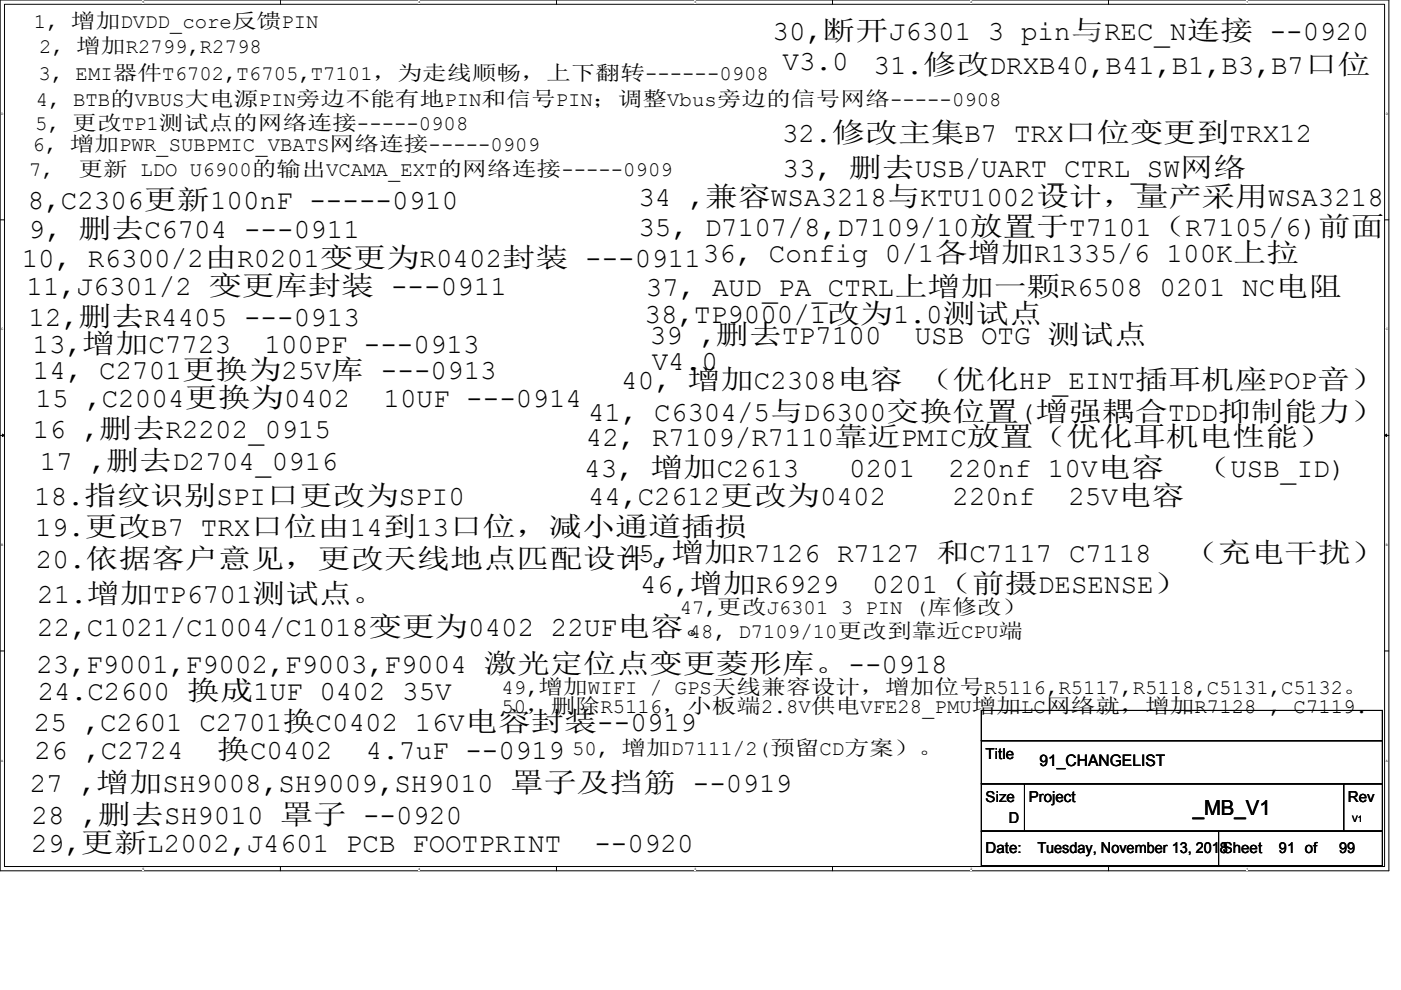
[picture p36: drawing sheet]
<svg xmlns="http://www.w3.org/2000/svg" width="297mm" height="210mm" viewBox="0 0 297 210" stroke-linecap="round" stroke-linejoin="round" font-family="sans-serif">
<defs><g id="words">
<g font-size="5.8">
<text x="163.8" y="8.5">30,断开J6301 3 pin与REC_N连接 --0920</text>
<text x="165.9" y="14.9">V3.0</text>
<text x="185.2" y="15.7">31.修改DRXB40,B41,B1,B3,B7口位</text>
<text x="165.8" y="30">32.修改主集B7 TRX口位变更到TRX12</text>
<text x="165.9" y="37.6">33, 删去USB/UART_CTRL_SW网络</text>
<text x="5.9" y="44.4">8,C2306更新100nF -----0910</text>
<text x="135.4" y="43.6">34 ,兼容WSA3218与KTU1002设计，量产采用WSA3218</text>
<text x="6.1" y="50.4">9, 删去C6704 ---0911</text>
<text x="135.4" y="50">35, D7107/8,D7109/10放置于T7101（R7105/6)前面</text>
<text x="4.6" y="56.7">10, R6300/2由R0201变更为R0402封装 ---091136, Config 0/1各增加R1335/6 100K上拉</text>
<text x="5.6" y="62.6">11,J6301/2 变更库封装 ---0911</text>
<text x="136.9" y="62.7">37, AUD_PA_CTRL上增加一颗R6508 0201 NC电阻</text>
<text x="6.1" y="69">12,删去R4405 ---0913</text>
<text x="136.7" y="68.5">38,TP9000/1改为1.0测试点</text>
<text x="6.9" y="74.8">13,增加C7723</text>
<text x="56.1" y="74.8">100PF ---0913</text>
<text x="137.7" y="72.9">39 ,删去TP7100</text>
<text x="193.9" y="72.9">USB OTG 测试点</text>
<text x="7" y="80.4">14, C2701更换为25V库 ---0913</text>
<text x="131.7" y="82.5">40, 增加C2308电容 （优化HP_EINT插耳机座POP音）</text>
<text x="138.2" y="78.5">V4.0</text>
<text x="7.5" y="86.4">15 ,C2004更换为0402</text>
<text x="81.3" y="86.4">10UF ---0914</text>
<text x="124.7" y="89.3">41, C6304/5与D6300交换位置(增强耦合TDD抑制能力）</text>
<text x="7" y="93">16 ,删去R2202_0915</text>
<text x="124.2" y="94.6">42, R7109/R7110靠近PMIC放置（优化耳机电性能）</text>
<text x="8.4" y="99.6">17 ,删去D2704_0916</text>
<text x="123.8" y="101.2">43, 增加C2613</text>
<text x="180" y="101.2">0201</text>
<text x="201.1" y="101.2">220nf 10V电容</text>
<text x="253.8" y="101.2">（USB_ID)</text>
<text x="7.3" y="107.2">18.指纹识别SPI口更改为SPI0</text>
<text x="124.7" y="107.2">44,C2612更改为0402</text>
<text x="201.9" y="107.2">220nf</text>
<text x="226.5" y="107.2">25V电容</text>
<text x="7.4" y="113.7">19.更改B7 TRX口位由14到13口位，减小通道插损</text>
<text x="131.8" y="119.3">45,增加R7126 R7127 和C7117 C7118</text>
<text x="251.3" y="119.3">（充电干扰）</text>
<text x="7.6" y="120.5">20.依据客户意见，更改天线地点匹配设计。</text>
<text x="135.7" y="125.8">46,增加R6929</text>
<text x="184.9" y="125.8">0201（前摄DESENSE）</text>
<text x="7.9" y="127.8">21.增加TP6701测试点。</text>
<text x="7.9" y="134.8">22,C1021/C1004/C1018变更为0402 22UF电容。</text>
<text x="7.7" y="142.7">23,F9001,F9002,F9003,F9004 激光定位点变更菱形库。--0918</text>
<text x="8" y="148.4">24.C2600 换成1UF 0402 35V</text>
<text x="7.2" y="155">25 ,C2601 C2701换C0402 16V电容封装--0919</text>
<text x="7.3" y="161">26 ,C2724</text>
<text x="46" y="161">换C0402</text>
<text x="77.6" y="161">4.7uF --0919</text>
<text x="6.3" y="168.1">27 ,增加SH9008,SH9009,SH9010 罩子及挡筋 --0919</text>
<text x="6.7" y="174.7">28 ,删去SH9010 罩子 --0920</text>
<text x="6.6" y="180.8">29,更新L2002,J4601 PCB FOOTPRINT</text>
<text x="126" y="180.8">--0920</text>
</g>
<g font-size="4.4">
<text x="7.2" y="5.9">1, 增加DVDD_core反馈PIN</text>
<text x="8.3" y="11.3">2, 增加R2799,R2798</text>
<text x="8.2" y="17">3, EMI器件T6702,T6705,T7101，为走线顺畅，上下翻转------0908</text>
<text x="7.6" y="22.5">4, BTB的VBUS大电源PIN旁边不能有地PIN和信号PIN；调整Vbus旁边的信号网络-----0908</text>
<text x="7.4" y="27.6">5, 更改TP1测试点的网络连接-----0908</text>
<text x="6.9" y="32">6, 增加PWR_SUBPMIC_VBATS网络连接-----0909</text>
<text x="6.2" y="37.2">7,</text>
<text x="16.7" y="37.2">更新 LDO U6900的输出VCAMA_EXT的网络连接-----0909</text>
<text x="144.1" y="130.2">47,更改J6301 3 PIN (库修改）</text>
<text x="146.1" y="135.3">48, D7109/10更改到靠近CPU端</text>
<text x="106.3" y="147.2">49,增加WIFI / GPS天线兼容设计，增加位号R5116,R5117,R5118,C5131,C5132。</text>
<text x="106.3" y="151.3">50，删除R5116，小板端2.8V供电VFE28_PMU增加LC网络就，增加R7128 , C7119.</text>
<text x="121.3" y="160.1">50, 增加D7111/2(预留CD方案）。</text>
<text x="252.9" y="172.9">_MB_V1</text>
</g>
<text font-size="3.4" x="220.4" y="162.4">91_CHANGELIST</text>
<g font-size="3.2">
<text x="209" y="160.9">Title</text>
<text x="209" y="170">Size</text>
<text x="218.1" y="170">Project</text>
<text x="285.8" y="170">Rev</text>
<text x="213.9" y="174.6">D</text>
<text x="209" y="181">Date:</text>
<text x="219.9" y="181">Tuesday, November 13, 2018Sheet</text>
<text x="271.2" y="181">91 of</text>
<text x="283.9" y="181">99</text>
</g>
<text font-size="1.9" x="286.7" y="174.3">V1</text>
<g font-size=".7">
<text x="30.2" y=".7">5</text>
<text x="88.7" y=".7">4</text>
<text x="147.2" y=".7">3</text>
<text x="205.8" y=".7">2</text>
<text x="264.3" y=".7">1</text>
<text x=".3" y="24.4">D</text>
<text x="293.8" y="24.4">D</text>
<text x=".3" y="70.1">C</text>
<text x="293.8" y="70.1">C</text>
<text x=".3" y="115.8">B</text>
<text x="293.8" y="115.8">B</text>
<text x=".3" y="161.5">A</text>
<text x="293.8" y="161.5">A</text>
<text x="30.2" y="184.5">5</text>
<text x="88.7" y="184.5">4</text>
<text x="147.2" y="184.5">3</text>
<text x="205.8" y="184.5">2</text>
<text x="264.3" y="184.5">1</text>
</g>
</g></defs>
<path d="M0 0h294.5v184.7h-294.5zM.9 .9h292.7v182.9h-292.7z" fill="none" stroke="#000" stroke-width=".21"/>
<g fill="#fff">
<path d="M30.2 .1h.4v.7h-.4z"/>
<path d="M30.2 183.9h.4v.7h-.4z"/>
</g>
<path d="M59.5 0v.9M59.5 183.8v.9" fill="none" stroke="#000" stroke-width=".21"/>
<g fill="#fff">
<path d="M88.7 .1h.4v.7h-.4z"/>
<path d="M88.7 183.9h.4v.7h-.4z"/>
</g>
<path d="M118 0v.9M118 183.8v.9" fill="none" stroke="#000" stroke-width=".21"/>
<g fill="#fff">
<path d="M147.2 .1h.4v.7h-.4z"/>
<path d="M147.2 183.9h.4v.7h-.4z"/>
</g>
<path d="M176.5 0v.9M176.5 183.8v.9" fill="none" stroke="#000" stroke-width=".21"/>
<g fill="#fff">
<path d="M205.8 .1h.3v.7h-.3z"/>
<path d="M205.8 183.9h.3v.7h-.3z"/>
</g>
<path d="M235 0v.9M235 183.8v.9" fill="none" stroke="#000" stroke-width=".21"/>
<g fill="#fff">
<path d="M264.3 .1h.3v.7h-.3z"/>
<path d="M264.3 183.9h.3v.7h-.3z"/>
<path d="M.3 23.8h.4v.7h-.4z"/>
<path d="M293.8 23.8h.5v.7h-.5z"/>
<path d="M.3 69.5h.4v.7h-.4z"/>
<path d="M293.8 69.5h.5v.7h-.5z"/>
</g>
<path d="M0 46.6h.9M293.6 46.6h.9" fill="none" stroke="#000" stroke-width=".21"/>
<g fill="#fff">
<path d="M.3 115.2h.4v.8h-.4z"/>
<path d="M293.8 115.2h.4v.8h-.4z"/>
</g>
<path d="M0 92.4h.9M293.6 92.4h.9" fill="none" stroke="#000" stroke-width=".21"/>
<path d="M.5 92.1l.4 .3-.4 .2zM293.6 92.4l.4-.3v.5z" fill="#000" stroke="#000" stroke-width=".21"/>
<g fill="#fff">
<path d="M.3 160.9h.4v.8h-.4z"/>
<path d="M293.8 160.9h.4v.8h-.4z"/>
</g>
<path d="M0 138.1h.9M293.6 138.1h.9M208.1 157.1h85v9.1h-85zM208.1 150.7h85v6.4h-85zM208.1 166.2h9.1v10.1h-9.1zM208.1 176.3h50.3v7.3h-50.3zM217.2 166.2h67.7v10.1h-67.7zM258.4 176.3h34.7v7.3h-34.7zM284.9 166.2h8.2v10.1h-8.2z" fill="none" stroke="#000" stroke-width=".21"/>
<circle cx="231.6" cy="8.2" r="2.91" fill="#fff"/>
<use href="#words"/>
</svg>
